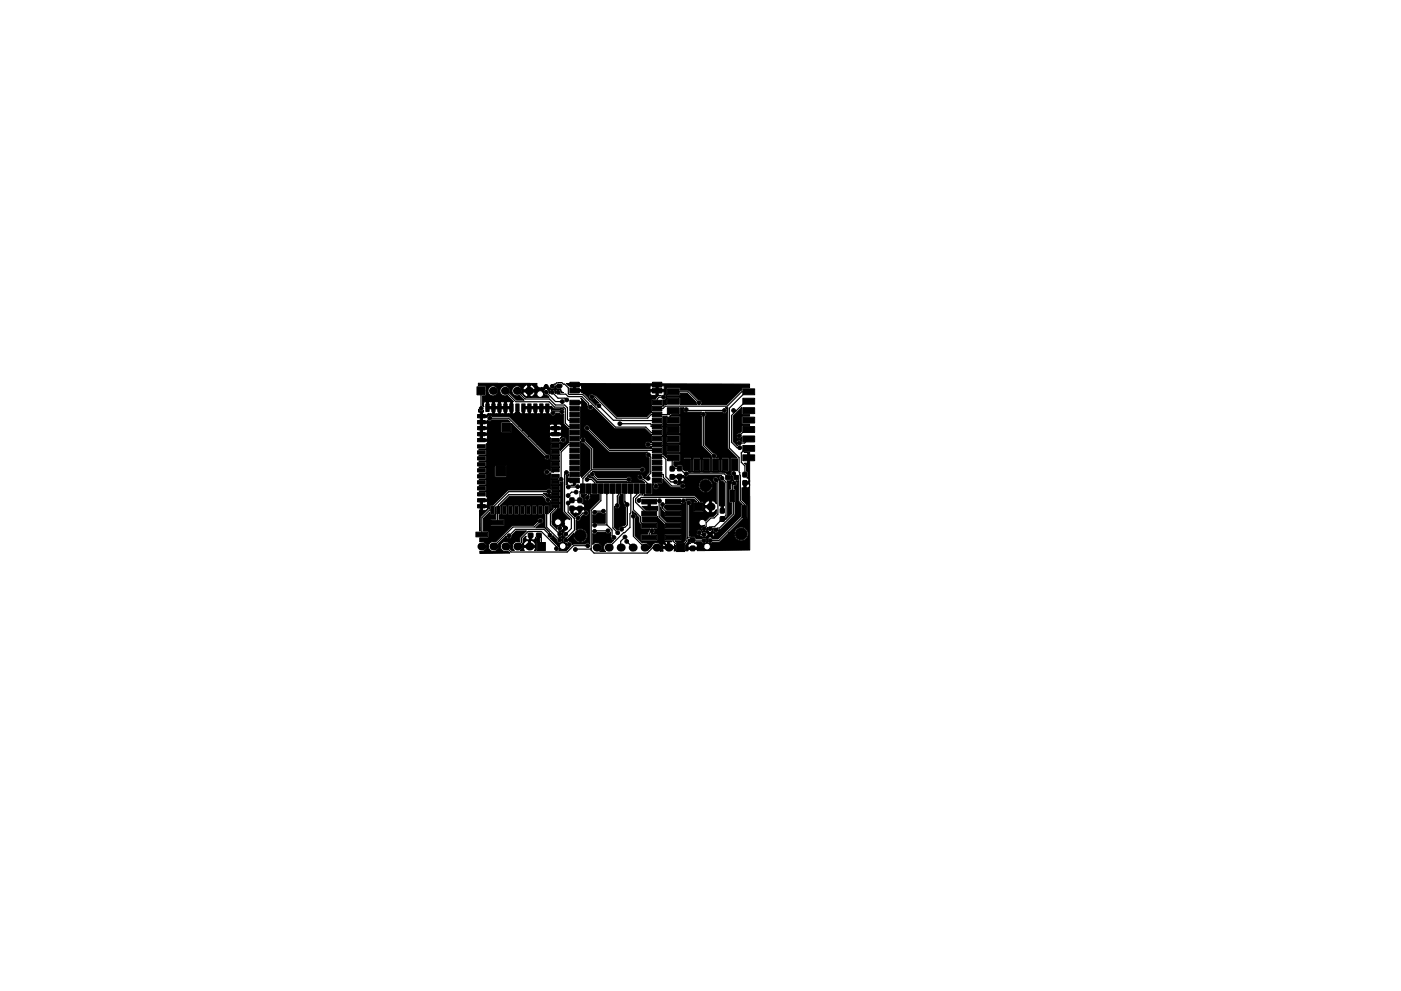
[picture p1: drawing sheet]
<svg xmlns="http://www.w3.org/2000/svg" width="297mm" height="210mm" viewBox="0 0 297 210" stroke-linecap="round" stroke-linejoin="round" font-family="sans-serif">
<g fill="#000" stroke="#000" stroke-width=".21">
<path d="M101.3 99.4h1.6v.7h-1.6zM101.3 98.2h1.6v.7h-1.6zM101.3 95.6h1.6v.7h-1.6zM101.3 96.9h1.6v.7h-1.6zM101.3 94.4h1.6v.7h-1.6zM101.3 93h1.6v.7h-1.6zM101.3 91.8h1.6v.7h-1.6zM101.3 90.5h1.6v.7h-1.6zM101.3 89.2h1.6v.7h-1.6zM101.3 88h1.6v.7h-1.6zM101.1 82.1h1.7v1.7h-1.7zM103 85.7h.7v1.6h-.7z"/>
<path d="M104.3 85.7h.7v1.6h-.7zM105.1 99h2.1v2h-2.1zM105.5 85.7h.7v1.6h-.7zM106.4 89.7h1.9v1.9h-1.9zM106.8 85.7h.7v1.6h-.7zM108.1 85.7h.7v1.6h-.7zM109.4 85.7h.7v1.6h-.7zM110.6 85.7h.7v1.6h-.7zM111.9 85.7h.7v1.6h-.7zM113.2 85.7h.7v1.6h-.7zM101.4 81.3l12.4 .1a.71 .71 0 0 0 .3 .7 .71 .71 0 0 0 .8 .1l.2 .1 .7-.7 .7 .7a.65 .65 0 0 0 .8 .2 .65 .65 0 0 0 .4-.7v.1a.73 .73 0 0 0 1.1 .6h.1a.7 .7 0 0 0 .6 .8h-.6v-.1a.61 .61 0 0 0-.7-.6 .61 .61 0 0 0-.4 .9l-.1-.2a.61 .61 0 0 0-.7-.7 .61 .61 0 0 0-.5 .9l-.2-.6-.5-.6-.5 .5a.61 .61 0 0 0 0 .7 .61 .61 0 0 0 .6 .3l.5 .5h-1.8a.71 .71 0 0 0 .5-1.1 .71 .71 0 0 0-1.2 0 .71 .71 0 0 0 .5 1.1h-2.9l-.9-.9h.2l.3 .4 .6 .4 .2-.1v-.9h.5v.9l.2 .1 .6-.4 .2-.4v-.2h-2.5l-.1 .2h-.2v-.9h.2l.1 .2h1v-1h.5v1h1a1.03 1.03 0 0 0-1.5-1l-.2-.1-.4 .2-.5 .7-.3-.2a1.07 1.07 0 0 0-1.5-.3 1.07 1.07 0 0 0-.3 1.4 1.07 1.07 0 0 0 1.4 .5l1 1h-1.6l-1.5-1.6a1.07 1.07 0 0 0-.8-1.4 1.07 1.07 0 0 0-1.2 1.2 1.07 1.07 0 0 0 1.5 .8l1.3 1.3-.1 .1v2.4l.1 .1 .5-.3h.8l.5 .3 .1-.1v-1h.5v1l.1 .1 .7-.1v-1h.5v1l.1 .1 .7-.1v-1h.5v1l.1 .1 .6-.1v-1h.5v1l.2 .1 .6-.1v-1h-5.1v-.5h6.2l.6 .5h1.9l.1 .2-.1-.1a.61 .61 0 0 0-.8 .2l-1.7 .1-.1-.4h-.5v1l.3 .1a.61 .61 0 0 0 .7 .4 .61 .61 0 0 0 .5-.5l.9 .1a.61 .61 0 0 0 .8 0v2.1l.8 .8 .3 .1v3.2l-.3 .1-1.5 1.5-.2-.2-1.8 .1v1h1.8v.1l-1.8 .1v1h1.8v.2h-1.7l-.2 .2 .1 .8 .2 .1h1.6v.2h-1.7l-.2 .1v.5h-.3a.61 .61 0 0 0-.9-.1 .61 .61 0 0 0 0 .9 .61 .61 0 0 0 .9-.1h.4v1l1.6 .1v.1h-1.6v1.1h1.8l.2-.1v-.4l.6-.1v6.4l1.4 1.7a.71 .71 0 0 0-.9-.1 .71 .71 0 0 0-.2 1l-.1 .2 .7 .7-.7 .8a.61 .61 0 0 0-.2 .6 .61 .61 0 0 0 .5 .4 .64 .64 0 0 0-.6 .8 .64 .64 0 0 0 .8 .5v.2a.61 .61 0 0 0 .6 .8l-.6 .6h-1.6a.71 .71 0 0 0-.2-1h.3v.1a.71 .71 0 0 0 1.1 .6 .71 .71 0 0 0 0-1.2 .71 .71 0 0 0-1.1 .5h-.3l-1.6-1.6 .4-.2 .1-.4 .9 .9a.61 .61 0 0 0 .6 .7 .61 .61 0 0 0 .6-.7 .61 .61 0 0 0-.7-.5l-.1-.1a.61 .61 0 0 0 .8-.5 .61 .61 0 0 0-.7-.7l-.2-.1h.6l.6-.5-.4-.4a.64 .64 0 0 0-.8-.2 .64 .64 0 0 0-.3 .8l-1.1-1.1v-.5h.6v.2a.71 .71 0 0 0 1.1 .5 .71 .71 0 0 0 0-1.2 .71 .71 0 0 0-1.1 .5h-.6v-1.6l1.1-1.2 .6-.1 .1-.8-.2-.2-1.8 .1v.9l.5 .1-.8 .9-.1-1.5-.9-.1-.2 .1v1.7l.3 .2v2.7l1 1.1-1.1-1h-1.9l.9-.9a.61 .61 0 0 0 .7-.5 .61 .61 0 0 0-.7-.7 .61 .61 0 0 0-.5 .7l-.9 .9h-4.5l-3.5 3.5a1.07 1.07 0 0 0-1.5 .8 1.07 1.07 0 0 0 1.2 1.2 1.07 1.07 0 0 0 .8-1.5l1.7-1.8v.1a.61 .61 0 0 0 .8 .5 .61 .61 0 0 0 .4-.8l.9-.9h2.2l-1.3 1.4-.1 1a1.06 1.06 0 0 0-1.4 .4 1.06 1.06 0 0 0 .2 1.4h-.5l-.4-.4a1.07 1.07 0 0 0-.8-1.5 1.07 1.07 0 0 0-1.2 1.2 1.07 1.07 0 0 0 1.5 .8l.5 .4-6.4 .1v-.4a1.06 1.06 0 0 0 1.5-1.1 1.06 1.06 0 0 0-1.5-1v-.8h1.7l.2-.2v-1.1l-1.1-.1v-2.7l1.3-1.4 .2 .6h.9l.1-1.5 .1-.2v2.7h-1.1v1.2l.2 .2h2.5l.2-.2v-1.2h-1.1v-1l.4-.2v-1.6h.2v1.6l.2 .2 .9-.1v-1.7h.2v1.6l.1 .2 1-.1v-1.7h.1v1.6l.2 .2 .9-.1v-1.7h.2v1.6l.1 .2 1-.1v-1.7h.2v1.6l.1 .2 1-.1v-1.7h.1l.1 1.8 1-.1 .1-1.7h.1v1.7h1.1v-1.7l-.1-.2h-.8l-.3 .2-.2-.2h-.8l-.3 .2-.2-.2h-.7l-.4 .2-.2-.2h-.7l-.4 .2-.1-.2h-.8l-.3 .2-.2-.2h-.7l-.4 .2-.2-.2h-.7l-.4 .2-.1-.2 1.9-1.9h6.9l.7 .6a.61 .61 0 0 0 .4 .7 .61 .61 0 0 0 .7-.4l.2 .4h1.7l.2-.1v-.8l-.2-.2h-1.6l-.3 .4-.3-.4-.4-.1-.8-.8h.7a.61 .61 0 0 0 .8 .2v.4l.2 .2 1.8-.1v-1l-1.7-.1v-.1h1.7l.1-1-.2-.1h-1.7l-.2 .8a.61 .61 0 0 0-.8 .2h-8.2l-3.2 3.2-.6 .1-.1 .6-.2 .1-1.7 1.7-.1 3h-.1v-4.4l.1-.1v-.5h.5l.1 .6h.6a.39 .39 0 0 0 .2-.6h-1.4v-1.3h.5v.8h.9l.2-.2-.2-.6h-1.4v-.5h1.4l.2-.1-.3-.5-.1-.9-1.4-.1v-.1h1.3l.2-.2-.1-.9-1.4-.1v-.1h1.4v-1l-1.4-.1v-.2h1.4l.1-1-.2-.1h-1.3v-.1l1.4-.1 .1-.9-.2-.2h-1.3v-.1l3.3-.1 .1 2.2h2.2l.2-.2v-2l-.2-.2-4.2 .2v-1h-1.4v-.2h1.3l.2-.1-.1-1h-1.5v-.2h1.5v-1l-1.5-.1v-.1l1.5-.1v-1a.38 .38 0 0 0 .2-.6h-1.4v-1.2h.5v.7h.9l.2-.1-.2-.6h-1.4v-1.3h.5v.8h.9l.2-.2-.2-.6h-1.4v-1.3h.5v.8h.9l.2-.1-.2-.7h-1.4v-1.3h.5v.8h.9l.2-.2a.61 .61 0 0 0 .9 0h3.4l.5 .4-2 .1 .1 2.1h2.1l.1-1.9 6.9 7.1a.61 .61 0 0 0 .7 .7 .61 .61 0 0 0 .6-.7 .61 .61 0 0 0-.8-.6l-2-2h2.8l.2 .9h1.7l.2-.2-.1-.8-1.7-.1-.3 .2h-2.8l-1.8-1.8h4.3l.4 .4-.1 .9 .2 .1h1.7l.3-.2a.62 .62 0 0 0 1 .1 .62 .62 0 0 0-.1-1 .62 .62 0 0 0-.9 .2l-.1-.1 .2-.2-.1-.3-6.8 .1-1.3-1.3h5.6l.2 .7h.9v-.8h.5v.8h.9l.2-.2-.2-.6-8.1 .1-.7-.7h6.3l.2 .1h.9v-.5h.5v.5h.9a.4 .4 0 0 0 .1-.4 .4 .4 0 0 0-.4-.2l-.6 .1-1.1-.1-.3 .1-.2 .4h-6.3l-2.1-2.1h-3.7a.61 .61 0 0 0-1 .1h-1.5v-.9l-.3-.2v-.5a.61 .61 0 0 0 1 .2l-.2 1h.9l.4-.4 .7 .1 .1-.1v-1h.5v1l.1 .1 .7-.1v-1h.4v1l.2 .1 .6-.1v-1h.5v1l.1 .1 .7-.1v-1h-5.1v-1.4h.5v1h.8v-1h.5v1h.8v-1h.4v1h.8v-1h.5v1h.8v-1l-.1-.1-.7 .1-.6-.1-.7 .1-2.4-.1-.6 .1a.4 .4 0 0 0-.4 0 .4 .4 0 0 0-.2 .4l.1 .6-.3-.2v-2.1l.7-.1v-1h.5a1.07 1.07 0 0 0 1.5 1 1.07 1.07 0 0 0 .2-1.8 1.07 1.07 0 0 0-1.7 .6v.2h-.5v-.9l-.1-.1h-1.5zM114.4 85.7h.7v1.6h-.7z"/>
<path d="M115.7 85.7h.7v1.6h-.7zM117 99.4h1.6v.7h-1.6zM117 98.1h1.6v.7h-1.6zM117 96.8h1.6v.7h-1.6zM117 94.3h1.6v.7h-1.6zM117 93h1.6v.7h-1.6zM117 95.6h1.6v.7h-1.6zM117 90.5h1.6v.7h-1.6zM117 91.8h1.6v.7h-1.6zM120.8 81.1h2v1h-2zM120.8 82.4h2v1h-2zM120.8 84.9h2v1h-2z"/>
<path d="M120.8 86.2h2v1h-2zM120.8 87.5h2v1h-2zM120.8 88.7h2v1h-2zM120.8 90h2v1h-2zM120.8 91.3h2v1h-2zM120.8 92.5h2v1h-2zM120.8 93.8h2v1h-2zM120.8 95.1h2v1h-2zM120.8 96.3h2v1h-2zM120.8 97.6h2v1h-2zM120.8 98.9h2v1h-2zM123 93.6l.3 .4h.4l1.4 1.4v4.1l-1.8 1.8-.3-.4v-.9z"/>
<path d="M121.6 85.2h1.6l.1-.2-.2-.5h.1l1.3 1.2v.4a.82 .82 0 0 0 1 .8l.3-.5 4.6 4.5 6.4 .1 1 1 .3 .1 .1 1.6-.1 .3-.2-.1a.61 .61 0 0 0-.9 0 .61 .61 0 0 0 0 .9 .61 .61 0 0 0 .9-.2h.2v.6h-8.8l-4.3-4.3a.61 .61 0 0 0-.6-.7 .61 .61 0 0 0-.6 .7 .61 .61 0 0 0 .8 .5l4.5 4.5h8.1a.63 .63 0 0 0-.3 .8 .63 .63 0 0 0 .7 .4v3.1l-.5 .5-.3 .9-.4-.3a.71 .71 0 0 0-1.1-.5 .69 .69 0 0 0-.1 .8 .69 .69 0 0 0 .7 .3l.3 .1 .5 .5h-9.9h-.3l-.9-1.1h-.6l-.5-.3 .4-.4v.1a.61 .61 0 0 0 .8 .4l.9 .9h6.2a.61 .61 0 0 0 1 .1 .61 .61 0 0 0-.1-.9 .61 .61 0 0 0-.9 .1h-6l-.7-.7a.61 .61 0 0 0-.5-.7l10.1 .1a.61 .61 0 0 0 .9 0 .61 .61 0 0 0 0-.9 .61 .61 0 0 0-.9 .1h-9.9v-4.1l-1.6-1.7a.61 .61 0 0 0-.4-.7 .61 .61 0 0 0-.8 .4v-6.8a.46 .46 0 0 0 .2-.7h-1.6zM138.3 98.9h2v1h-2zM138.3 97.6h2v1h-2zM138.3 96.3h2v1h-2zM138.3 95.1h2v1h-2zM138.3 93.8h2v1h-2zM138.3 92.5h2v1h-2zM138.3 91.3h2v1h-2zM138.3 90h2v1h-2zM138.3 88.7h2v1h-2zM138.3 87.5h2v1h-2zM138.3 86.2h2v1h-2z"/>
<path d="M138.3 84.9h2v1h-2zM138.3 82.4h2v1h-2zM138.3 81.1h2v1h-2zM141.5 96.5h2.5v1.3h-2.5zM141.5 94.5h2.5v1.3h-2.5zM141.5 92.5h2.5v1.3h-2.5zM141.5 90.5h2.5v1.3h-2.5zM141.5 88.5h2.5v1.3h-2.5zM141.5 86.5h2.5v1.3h-2.5zM141.5 84.5h2.5v1.3h-2.5zM141.5 82.5h2.5v1.3h-2.5zM142.1 99h.8v.9h-.8z"/>
<path d="M143.7 98.9h.8v1l-.8-.1zM145.1 97.4h1.3v2.5h-1.3zM147.1 97.4h1.3v2.5h-1.3zM149.1 97.4h1.3v2.5h-1.3zM151.1 97.4h1.3v2.5h-1.3zM153.1 97.4h1.3v2.5h-1.3zM140.5 88.3h1l-.2 .2v1.3l.1 .2h2.7l.1-.2-.1-1.5h-2.1l.4-.3 1.7-.1 .1-1.4h.8a.61 .61 0 0 0 0 .8 .61 .61 0 0 0 .8 .1h2.9l-.1 .1a.72 .72 0 0 0 .2 1v6l2 2.1 .2 .6-.1 2.7 .2 .2 1.5-.1v-2.6h.3v2.6h1.6v-2.8l-1.4-.1-.2 .3h-.3l-.1-.2-.6-.1 .1-.1a.61 .61 0 0 0-.1-.6 .61 .61 0 0 0-.6-.2l-1.8-1.9v-5.9a.61 .61 0 0 0 0-1l3.6 .1a.61 .61 0 0 0 1-.1 .61 .61 0 0 0-.3-.9h.5v8.6l2 2h-1.2l-.2 .2v2.6l.2 .2a.68 .68 0 0 0 .3 1l.1 .8-.4 .4-.2 1.5h-.2l-.1 .2v2.5l.1 .2h.5v2.2l-1.4 1.4v-.4l.5-.6v-7l-.2-.3h.6l.3-.2v-.9l-.3-.2h-.5l-.6-.5h-7.6l-.1-.1h.5l.2-.2v-2.5h.3l.1 2.6h1.6v-2.6h.3v2.6h1.6l.1-2.6-.2-.3h-1.3l-.2 .3h-.3l-.2-.3h-1.3l-.2 .3h-.3l-.2-.3h-1.3l-.2 .3v2.3l-.2-.8-.2-.2h-.8l-.3 .4h-.2l-.3-.4v-.7l1.3-.1v-1.5l-2.7-.1-.2 .2v.6l-.8-.6v-2h.8v1.3l.1 .2h2.6l.2-.2v-1.4l-.2-.1h-2.5l-.2 .2h-.8v-2h.8v1.3l.1 .2h2.6l.2-.2v-1.4l-.2-.1h-2.5l-.2 .2h-.8v-2h.8v1.3l.1 .2h2.6l.2-.2v-1.3l-.2-.2h-2.5l-.2 .2h-.8zM155.1 97.4h1.3v2.5h-1.3zM155.4 88.3l1.9-1.9v1.5l1.6 .1v.3h-1.4l-.2 .1v1.5l1.6 .1v.3h-1.5l-.1 1.1-.4 .5a.61 .61 0 0 0-.7 .8 .61 .61 0 0 0 1.1 .1v.9a.62 .62 0 0 0-1-.1 .62 .62 0 0 0 .1 .9v.1l-1-.9zM157.5 96.5h2.5v1.3h-2.5zM157.5 88.5h2.5v1.3h-2.5zM157.5 86.5h2.5v1.3h-2.5z"/>
<path d="M157.5 84.5h2.5v1.3h-2.5zM157.5 92.5h2.5v1.3h-2.5zM157.5 90.5h2.5v1.3h-2.5zM157.5 94.5h2.5v1.3h-2.5zM157.5 82.5h2.5v1.3h-2.5zM120.1 81.4l38.8 .1v.8h-1.5l-.1 .5-.3 .1-2.9 2.9h-5.4a.61 .61 0 0 0 0-.7 .61 .61 0 0 0-.6-.2l-2.1-2.1h-1.8l-.2-.5h-2.5l-.2 .2 .1 1.4 2.6 .1 .2-.5h1.5l1.9 1.8 .1 .5h-3.5l-.1-1.5h-2.6l-.2 .2v1.3l-.4 .1-.4 .3v-1.3a.61 .61 0 0 0 .8-.5 .61 .61 0 0 0-.5-.7v-.5l-.1-.1h-1.1v.7l.6 .1-.7 .1-.5 .7-.9 .1v2.8l-.9 .8h-6.4l-4.4-4.4-.4-.1a.62 .62 0 0 0-.9-.1 .62 .62 0 0 0 0 .9 .62 .62 0 0 0 .9-.2l1 1-.4 .1-.2 .4-2.7-2.6h14.1l.3 .5h.8l.2-.1v-.7h-1.2l-.1 .3h-14.5l-.1-.3h-1.6v-1.3h.5v.8h1.1l.1-.5h14.5l.1 .5h1.2v-.8h.5v.8h1.1l.1-.6-.1-.2h-2.8l-.1 .3h-14.5l-.1-.3h-2.7zM100.9 112.9h2.5v1h-2.5zM101.3 107.1h1.6v.7h-1.6zM101.3 105.8h1.6v.7h-1.6zM101.3 104.5h1.6v.7h-1.6zM101.3 103.3h1.6v.7h-1.6zM101.3 102h1.6v.7h-1.6z"/>
<path d="M101.3 100.7h1.6v.7h-1.6zM104.1 107.4h.7v1.6h-.7zM104.2 110.4h2.5v1h-2.5zM105.3 107.4h.7v1.6h-.7zM106.6 107.4h.7v1.6h-.7zM107.9 107.4h.7v1.6h-.7zM109.1 107.4h.7v1.6h-.7zM110.4 107.4h.7v1.6h-.7zM111.7 107.4h.7v1.6h-.7zM110.9 114.3l.6-.5h.1a.46 .46 0 0 0 0 .6 .46 .46 0 0 0 .7 0v-1.1h.5l-.1 1.1a.49 .49 0 0 0 .6 .1 .49 .49 0 0 0 .2-.5l.3 .2h.6v.7h-.5l-.2 .2v1.7h-.4l.2-.4v-.2h-2.5l-.1 .2 .3 .4h-.8a1.05 1.05 0 0 0 .3-1.3h.2l.1 .2h1v-1h.5v1h1a1.03 1.03 0 0 0-1.5-1h-.4l-.7 .8h-.2l.2-.3zM112 113.2l.9-.1 .1 .8-.9 .1zM112.9 107.4h.7v1.6h-.7z"/>
<path d="M114.2 107.4h.7v1.6h-.7zM113.8 113.2l.9-.1v.8l-.9 .1zM115.5 107.4h.7v1.6h-.7zM113.9 115.1h1.7v1.7h-1.7zM117 107h1.6v.7h-1.6zM117 105.7h1.6v.7h-1.6zM117 103.2h1.6v.7h-1.6zM117 104.5h1.6v.7h-1.6zM117 101.9h1.6v.7h-1.6zM117 100.7h1.6v.7h-1.6zM120 100.9l.6-.3v.3a.46 .46 0 0 0-.2 .8h1.7v1.1l-.2 .2-.9-.1 .6-.1v-.6h-1.2l-.1 .1 .1 .4-.4 .2zM120.9 105.7h.8l-.1 .9h-.8z"/>
<path d="M120.9 107.4h.8l-.1 1-.8-.1zM120.8 100.2h2v1h-2zM120.8 101.4h2v1h-2zM123.1 102.7h1v2h-1zM122.6 107.4l.8 .1-.1 .9-.8-.1zM122.6 105.7h.8l-.1 .9h-.8zM124.4 102.7h1v2h-1zM125.6 102.7h1v2h-1zM123.3 104.9h1.1a.66 .66 0 0 0-.5 .8 .66 .66 0 0 0 .9 .4 .66 .66 0 0 0 .3-.9l.1-.3 .3-.1 1.6 .1v1.2l-2.1 2.1v7.1a.61 .61 0 0 0-.9 .1h-2.5l-.3 .2a.61 .61 0 0 0-.5-.6l-.3-.3v-.4l1.2-1.2a1.47 1.47 0 0 0 1.3 2 1.47 1.47 0 0 0 1.4-1.9 1.47 1.47 0 0 0-2.3-.7v-2.1a.61 .61 0 0 0 .7 0 .61 .61 0 0 0 .3-.6l.6-.6a.62 .62 0 0 0 .8 .2 .62 .62 0 0 0 .3-.8 .62 .62 0 0 0-.8-.3l-.2-.2h-.6v.7l-.6 .5-.4 .1-.2 .3-1-.9v-.7h.5v.7l.1 .1 .5-.1 .5 .2 .1-.2v-.7h-1.7v-.5l2.8 .1a.49 .49 0 0 0 .1-.6 .49 .49 0 0 0-.5-.2l.2-.4 .1-.6-.4-.5zM126.9 102.7h1v2h-1zM125.7 109.2a.61 .61 0 0 0 1-.4h.7a.61 .61 0 0 0 .9 .1v2.1h-1.8a.61 .61 0 0 0-.8 0zM128.2 102.7h1v2h-1z"/>
<path d="M125.7 113.2a.61 .61 0 0 0 .9-.2h1.8a.61 .61 0 0 0 1-.1l.2 1a.61 .61 0 0 0 .5 .7l-.6 .6a1.06 1.06 0 0 0-1.3 .4 1.06 1.06 0 0 0 .2 1.4h-1.2a1.06 1.06 0 0 0 .1-1.6 1.06 1.06 0 0 0-1.6 .1zM129.4 102.7h1v2h-1zM130.7 102.7h1v2h-1zM131.5 104.9h.6v1.7l.6 1v3.6l-.4 .4h-.3a.98 .98 0 0 0-.8 .9l-.4-.1-.5-.5v-4.5a.61 .61 0 0 0 .9 .4 .61 .61 0 0 0 0-1v-1.4zM132 102.7h1v2h-1zM133.2 102.7h1v2h-1zM134.5 102.7h1v2h-1zM135.8 102.7h1v2h-1zM137.1 102.7h1v2h-1zM137.4 106.2h.5v1.1l.1 .1h1.4v1l-.2-.2h-2.3l-.8-.8h1.2l.1-.1zM138.3 101.4h2v1h-2zM138.3 100.2h2v1h-2z"/>
<path d="M136.1 105.9h3.1v1h-3.1zM136.1 108.5h3.1v1h-3.1zM136.1 111h3.1v1h-3.1zM136.1 113.5h3.1v1h-3.1zM142.1 100.7h.8v1l-.8-.1zM141.1 105.9h3.2v1h-3.2zM141.1 108.5h3.2v1h-3.2zM141.1 111h3.2v1h-3.2zM141.1 113.5h3.2v1h-3.2zM143.7 100.7h.8v.9h-.8zM143.4 115.3h1.7v1.7h-1.7zM134.1 108.4l1.4 1.4v1l.4 .5v.9h1.8l-.4 1.1-1.4 .1v1.3h3.5v-1.3l-1.4-.1 .1-.1a.61 .61 0 0 0 .7-.3 .61 .61 0 0 0-.1-.7l.7-.1v-1.3h-3.1l-.1-.2v-.9h3l.2-.2 .1 .4 1.4 1.4 .1 .9h3.4v-1.4h-3l-1.3-1.3v-2l.1 .5 .7 .7 .1 1h3.3l.2-.2-.1-1.2-3-.1-.6-.7 .3-.4h3.2l.3-.3a.61 .61 0 0 0 .8-.2l.1 7.2-.2 .3v.6l-.4 .4h-1.4l-.4-.3 1.3-.1 .1-1.2-.2-.2h-3.3l-.1 .2v1.2l1.5 .1v.2h-.4v.9h1v-.4l.2 .3v1.1h-.3l.1-.5h-2.5v.2l.1 .3h-.6a1.05 1.05 0 0 0 .2-1.2h.3v.2h1v-.9l-.3-.1-.7 .8h-.3a1.07 1.07 0 0 0-1.1-.6 1.07 1.07 0 0 0-.9 .8l-.5 .5a1.06 1.06 0 0 0-.4-1.1 1.06 1.06 0 0 0-1.1-.1l-1.6-1.6v-3.6a.61 .61 0 0 0 .2-.8 .61 .61 0 0 0-.7-.2z"/>
<path d="M146.5 114.1l.8 .1v.9l-.9-.1zM146.5 115.9h.8v.9h-.9zM147.3 106.7h1.7v1.7h-1.7zM152.7 107.9h.9l-.1 .9h-.8zM152.7 109.7h.9l-.1 .9h-.8zM153.9 100.9h.9v.8l-.9 .1zM154.8 104h1v2.5h-1zM155.7 100.9h.9v.8l-.9 .1zM157.5 102h.9l-.1 .9h-.8zM157.5 100.3h.9l-.1 .9-.8-.1zM157.3 107.3h1v2.5h-1zM138.3 102.6l.4 .1a.63 .63 0 0 0 0 .9 .63 .63 0 0 0 .9 0 .63 .63 0 0 0-.2-1h1.1v-.9l1.8 1.7 2 .1a.61 .61 0 0 0 .8 .1 .61 .61 0 0 0 .2-.7h2.9v.3a1.47 1.47 0 0 0 2.2 1.1 1.47 1.47 0 0 0 0-2.5 1.47 1.47 0 0 0-2.2 1.1l-2.9-.1a.61 .61 0 0 0-1.1 0h-.7l.3-.4 .1-1h.4v.7a.46 .46 0 0 0 .7-.1 .46 .46 0 0 0 0-.6h-2.7v-.5h2.7a.61 .61 0 0 0 1 0h6.9a.61 .61 0 0 0-.4 .7 .61 .61 0 0 0 .7 .5l.4 .4v4.8l-.2 .1v1.2h-.5v-1.2l-.4-.1v-5.2a1.23 1.23 0 0 0-.8-.9 .61 .61 0 0 0-.5 .7 .61 .61 0 0 0 .7 .5v4.5l-.4-.5-.4-.2-.2 .1v2.4l.2 .1 .4-.2 .4-.5v.9l-.6 .6h-.8l-1 1a.71 .71 0 0 0-1-.3 .71 .71 0 0 0-.2 1 .71 .71 0 0 0 1.1 .1l-.1 .2a.64 .64 0 0 0-.6 .7 .64 .64 0 0 0 .8 .5 .64 .64 0 0 0 .4-.8l.1 .4 .5 .7 .7-1a.61 .61 0 0 0 .4 .9 .61 .61 0 0 0 .8-.6l.4-.1 3-3.1 .2-5.2-.1-.2h-.3v-.7a.62 .62 0 0 0 .6-.4 .62 .62 0 0 0-.1-.7h.5v4.3l.8 .8-.3 .1v2.3l-4.8 4.9h-1.3l-.5-.6-.3 .4a.61 .61 0 0 0-.1 .9 .61 .61 0 0 0 .9-.1h1.5l1.9-1.9h1.3a1.47 1.47 0 0 0 2 1.6 1.47 1.47 0 0 0 .5-2.5 1.47 1.47 0 0 0-2.5 .7v.2h-1.3l3.2-3.1h.8l.1-.2v-2.6l-.4-.1-.8-1.1v-2.5l.4-.1v-.7h.5v.7l.3 .1a.49 .49 0 0 0 .3-.8h-1.1v-.5h1.1l.1-.1a.55 .55 0 0 0-.6-.7l.3-.3v-.8l-.3-.3v-1.3l-.4-.4 .6-.2v-2l-.7-.1h1.1l.1 20.7-11.1 .1-.2-.2h-1.7l-.1 .3h-.5v-1.3l.5-.6 .1-.6h.2v.7l.3 .2h-.2a.49 .49 0 0 0-.3 .8h1.7l.2-.2h1.3a.71 .71 0 0 0 1 .7 .71 .71 0 0 0 .2-1.1 .71 .71 0 0 0-1.2 .3v.1h-1.3l-.2-.4-.4-.2 .2-.4 1.2 .1a.61 .61 0 0 0 .9 .2 .61 .61 0 0 0 .2-.9 .61 .61 0 0 0-.9 0h-1.4l-.2-.4-1.1-.1v-.9h1.4v.2a.96 .96 0 0 0 .9 .6l.3 .1a.7 .7 0 0 0 1 0l.4-.4h.7l.3 .4h.2v-.6l-.2-.1-.3 .3h-.7l-.5-.4a.61 .61 0 0 0-.9 0 .61 .61 0 0 0-.5-.6 .61 .61 0 0 0-.7 .5h-1.4v-5.6a.61 .61 0 0 0 .4-1 .61 .61 0 0 0-1.1 0l-.1-.4h1.7l.6 .5-.5 .1-.2 .1v1.8l.2 .2h1.8l.2-.2v-.4h.2l.4 .6 .4 .2 .2-.1v-.9h-1v.2h-.2v-.9h.2v.2h1v-1l-.2-.1-.4 .2-.4 .7h-.2l-.1-.6-.7-.1-.1-.2-1-1h-10.8l.1-.3 1.6-.1z"/>
<circle cx="102" cy="86.7" r=".4"/>
<circle cx="103.8" cy="88.7" r=".4"/>
<circle cx="115.8" cy="82" r=".39"/>
<circle cx="115.8" cy="83.2" r=".39"/>
<circle cx="116.1" cy="96.9" r=".4"/>
<circle cx="117.1" cy="82" r=".39"/>
<circle cx="117.1" cy="83.2" r=".39"/>
<circle cx="117.2" cy="87.6" r=".4"/>
<circle cx="118.3" cy="83.2" r=".39"/>
<circle cx="118.3" cy="82" r=".39"/>
<circle cx="118.8" cy="81.9" r=".4"/>
<circle cx="119.1" cy="87.4" r=".4"/>
<circle cx="119.2" cy="85.2" r=".4"/>
<circle cx="119.4" cy="93.3" r=".4"/>
<circle cx="120.2" cy="84.8" r=".4"/>
<circle cx="123.6" cy="93.4" r=".4"/>
<circle cx="124.1" cy="96.2" r=".4"/>
<circle cx="124.4" cy="90.8" r=".4"/>
<circle cx="125.2" cy="86.4" r=".4"/>
<circle cx="125.5" cy="84.2" r=".4"/>
<circle cx="127" cy="86.1" r=".4"/>
<circle cx="130" cy="97.5" r=".4"/>
<circle cx="131.4" cy="89.9" r=".4"/>
<circle cx="136.2" cy="99.7" r=".4"/>
<circle cx="137.4" cy="94.3" r=".4"/>
<circle cx="137.5" cy="96.5" r=".4"/>
<circle cx="140.7" cy="84.3" r=".4"/>
<circle cx="145.5" cy="86.9" r=".4"/>
<circle cx="145.9" cy="93.3" r=".4"/>
<circle cx="145.9" cy="84.8" r=".4"/>
<circle cx="148.2" cy="85.5" r=".4"/>
<circle cx="149.1" cy="87.9" r=".4"/>
<circle cx="151.4" cy="96.8" r=".4"/>
<circle cx="152.2" cy="91.7" r=".4"/>
<circle cx="153.6" cy="87.1" r=".4"/>
<circle cx="155.5" cy="87.1" r=".4"/>
<circle cx="156.3" cy="89.5" r=".4"/>
<circle cx="156.8" cy="92.5" r=".4"/>
<circle cx="156.8" cy="94" r=".4"/>
<circle cx="156.8" cy="95" r=".4"/>
<circle cx="107.9" cy="113.7" r=".4"/>
<circle cx="108.2" cy="110.4" r=".4"/>
<circle cx="111.2" cy="106.2" r=".4"/>
<circle cx="114.6" cy="110.5" r=".4"/>
<circle cx="115.9" cy="100.1" r=".4"/>
<circle cx="116.2" cy="106" r=".4"/>
<circle cx="116.4" cy="104.3" r=".4"/>
<circle cx="116.6" cy="113.6" r=".4"/>
<circle cx="118" cy="116.4" r=".4"/>
<circle cx="118.6" cy="108.6" r=".4"/>
<circle cx="118.7" cy="113.3" r=".39"/>
<circle cx="118.7" cy="112.1" r=".39"/>
<circle cx="118.7" cy="114.6" r=".39"/>
<circle cx="119" cy="101.7" r=".4"/>
<circle cx="119.9" cy="112.1" r=".39"/>
<circle cx="119.9" cy="114.6" r=".39"/>
<circle cx="119.9" cy="113.3" r=".39"/>
<circle cx="120.1" cy="100.2" r=".4"/>
<circle cx="120.5" cy="106.7" r=".4"/>
<circle cx="120.5" cy="105.2" r=".4"/>
<circle cx="120.5" cy="103.3" r=".4"/>
<circle cx="120.6" cy="101.8" r=".4"/>
<circle cx="120.7" cy="115.6" r=".4"/>
<circle cx="122" cy="116.6" r=".4"/>
<circle cx="122.1" cy="104.4" r=".4"/>
<circle cx="122.5" cy="103.2" r=".4"/>
<circle cx="122.5" cy="109.9" r=".4"/>
<circle cx="123" cy="113.6" r="1.25"/>
<circle cx="124.2" cy="108.9" r=".4"/>
<circle cx="124.5" cy="101.7" r=".4"/>
<circle cx="124.5" cy="105.6" r=".4"/>
<circle cx="124.6" cy="115.8" r=".4"/>
<circle cx="124.7" cy="107.2" r=".4"/>
<circle cx="125.5" cy="100.6" r=".4"/>
<circle cx="126.1" cy="111.4" r=".4"/>
<circle cx="126.1" cy="108.7" r=".4"/>
<circle cx="126.1" cy="112.7" r=".4"/>
<circle cx="127.5" cy="110.2" r=".4"/>
<circle cx="127.7" cy="114" r=".4"/>
<circle cx="127.9" cy="108.5" r=".4"/>
<circle cx="128.9" cy="112.6" r=".4"/>
<circle cx="130.2" cy="114" r=".4"/>
<circle cx="130.9" cy="107.3" r=".4"/>
<circle cx="131" cy="113" r=".4"/>
<circle cx="131.7" cy="109.4" r=".4"/>
<circle cx="131.8" cy="112.3" r=".4"/>
<circle cx="132.5" cy="113.9" r=".4"/>
<circle cx="132.9" cy="114.9" r=".4"/>
<circle cx="133" cy="107" r=".4"/>
<circle cx="133.3" cy="101.7" r=".4"/>
<circle cx="134.3" cy="109.5" r=".4"/>
<circle cx="135.5" cy="106.2" r=".4"/>
<circle cx="135.7" cy="101.3" r=".4"/>
<circle cx="137.4" cy="101.5" r=".4"/>
<circle cx="137.7" cy="107.8" r=".4"/>
<circle cx="138.2" cy="112.6" r=".4"/>
<circle cx="139.1" cy="103.2" r=".4"/>
<circle cx="139.8" cy="106.3" r=".4"/>
<circle cx="140.3" cy="112.6" r=".4"/>
<circle cx="140.5" cy="107" r=".4"/>
<circle cx="143.2" cy="102.3" r=".4"/>
<circle cx="144.8" cy="103.1" r=".4"/>
<circle cx="144.9" cy="106.3" r=".4"/>
<circle cx="145.5" cy="100.5" r=".4"/>
<circle cx="146" cy="106.6" r=".4"/>
<circle cx="148.2" cy="113" r=".4"/>
<circle cx="149.3" cy="112.2" r=".39"/>
<circle cx="149.3" cy="113.4" r=".39"/>
<circle cx="149.3" cy="114.7" r=".39"/>
<circle cx="149.6" cy="103" r="1.25"/>
<circle cx="150.5" cy="112.2" r=".39"/>
<circle cx="150.5" cy="114.7" r=".39"/>
<circle cx="150.5" cy="113.4" r=".39"/>
<circle cx="151.7" cy="112.4" r=".4"/>
<circle cx="151.8" cy="101.8" r=".4"/>
<circle cx="153.1" cy="101.5" r=".4"/>
<circle cx="153.1" cy="102.9" r=".4"/>
<circle cx="154.1" cy="115.3" r=".4"/>
<circle cx="155.5" cy="100.5" r=".4"/>
<circle cx="155.7" cy="102.5" r=".4"/>
<circle cx="157.2" cy="113.3" r="1.25"/>
<circle cx="158.2" cy="104.7" r=".4"/>
</g>
<g fill="#000">
<circle cx="104.5" cy="82.9" r=".85"/>
<circle cx="107.1" cy="82.9" r=".85"/>
<circle cx="109.6" cy="82.9" r=".85"/>
<circle cx="112.1" cy="82.9" r=".85"/>
<circle cx="102.1" cy="115.9" r=".85"/>
<circle cx="104.6" cy="115.9" r=".85"/>
<circle cx="107.2" cy="115.9" r=".85"/>
<circle cx="109.7" cy="115.9" r=".85"/>
<circle cx="112.2" cy="115.9" r=".85"/>
<circle cx="126.5" cy="116.2" r=".85"/>
<circle cx="129.1" cy="116.2" r=".85"/>
<circle cx="131.6" cy="116.2" r=".85"/>
<circle cx="134.1" cy="116.2" r=".85"/>
<circle cx="136.7" cy="116.2" r=".85"/>
<circle cx="139.2" cy="116.2" r=".85"/>
<circle cx="141.8" cy="116.2" r=".85"/>
<circle cx="150.6" cy="107.5" r=".85"/>
</g>
<g fill="none" stroke="#000" stroke-width=".25">
<path d="M102 82.9v3.8M103.8 88.7h4l8.3 8.2M107.1 82.9l2.3 2.3h7l1.2 1.2h1.9l.4 .3v3.1l.7 .7h1.2M109.6 82.9l1.7 1.8h5.2l1.3 1.2h1.9l.6 .6v2.5l.3 .2h1.2M115.8 83.2l2 2h1.4M117.1 82l.9-.8h1.1l.3 .3h.3l.8 .8v1.2l.2 .2h2.9l6.9 6.9h6.4l1.2 1.2h1.2M117.1 83.2l1.2 1.3h1.5l.4 .3M117.8 99.7l-.5 .4h-1.4M118.3 83.2l.4 .4h1.3l.5 .5h2.9l1.4 1.5v.4l.4 .4M118.8 81.9l-.5 .1M119.1 87.4h-1.6l-.3 .2M119.4 93.3l-1.6 .1"/>
<path d="M121.8 94.3h-1.2l-1.6 1.6v5.8M123.6 93.4l1.8 1.9v4.4M124.4 90.8l4.8 4.8h10.1M125.4 99.7l-1.8 1.8v2.2l-.6 .6v1.9l-1.7-.1-.8 .8M125.4 99.7h10.8M125.5 84.2h.7l4.5 4.5h6.6l.8-.7h3.8l.8-.9M127 86.1l3.1 3.1h9.2M131.4 89.9h6.5l.2 .1v.5M137.4 94.3h1.9M137.5 96.5l.5 .5v3.4l-.6 .5v.6M138.1 90.5h.1M138.1 90.5h1.2"/>
<path d="M139.3 96.8h1.3l.6 .7v3.7l1.1 1.1h.9M140.7 84.3h-1l-.4 .4v.7M142.7 97.1l-.2 .3v2h1.6l1.1 1.1h8.4l.8 .8M142.7 83.1h3.2l2.3 2.4M145.5 86.9l.2 .2h7.9M149.1 87.9v6.6l2.3 2.3M155.5 87.1l.5 .1M158.1 83.1l-3.5 3.5v8.4l2.1 2.1v3l.3 .8v5.3l.8 .8v2.3l-5.4 5.4h-1.9M158.7 97.1v5.1l-.2 .3h-.6M158.7 83.1h-1.5l-3 3.1h-13.1l-.5 .5h-1.3M158.7 85.1h-.6l-3 3.1v5.6l1.2 1.2h.5M158.7 91.1h-.6l-1.3 1.4"/>
<path d="M158.7 95.1h-.6l-.9 1v2l.7 .7v1.9M158.7 93.1l-.8 .9h-1.1M109.7 115.9l.9-.8v-.9l1.4-1.4h2.8l3.2 3.2v.4M112.5 113.6l-.3 .2v2.1M114.2 113.6l.6 .5v1.8M114.6 110.5l-1.3 1.3h-4.5l-4.2 4.1M115.9 108.2v3.6l2.8 2.8M116.2 106l-1.1-1.1h-7.2l-2.2 2.3v1l-.2 .2v2.5M116.4 104.3h-8.6l-3.4 3.5v.4h-.6l-1.6 1.7v3.5M116.6 113.6l-1.3-1.3h-6l-1.4 1.4M117.8 107.4v.6l-1.1 1v2.4l2 1.9M118.6 108.6l.9 .9v2.1l.4 .5"/>
<path d="M120.1 100.2l-.4 .4v8l1.4 1.4v2.1l-1.2 1.2M120.5 106.7v2l1.3 1.2v2.6l-1.9 1.8v.3l.8 .8v.2M120.6 101.8l.2 .1h1M122.1 104.4h-.9l-.7 .8M122.5 103.2l-2 .1M124.2 108.9h-.6l-1.1 1M124.5 101.7h.9l.7 .7v1.3M124.6 115.8h-3l-1.3 1.3h-12l-1.1-1.2M124.7 107.2l-.7 .7h-1M124.9 103.7v1.2l-.4 .7M125.3 116.4l-3.3 .2M125.5 100.6l1.2 1.1h6.6"/>
<path d="M127.4 103.7v2.5l-2.1 2.1v8.4l.7 .6h11.2l1.2-1.1h.8M127.9 108.5h-1.6l-.2 .2M128.7 103.7v7.7M128.7 111.4l1.1 1.1v1.1l.4 .4M128.7 111.4h-2.6M128.9 112.6l-2.8 .1M129.9 103.7v8.3l1.1 1M131.2 103.7v1.2l-.3 .3v2.1M132.5 106.4l.5 .5v4.4l-1.2 1M132.5 103.7v2.9l.5 .4M132.5 113.9l-.9 1v1.3M132.9 114.9l1.2 1.3"/>
<path d="M133.7 103.7v5.1l-.1 .2v2.9l-1.1 1.1h-.3l-3.1 3.2M134.3 109.5v4.3l2.4 2.4M135 103.7v1.2l-.7 .7v2.6l1.5 1.5v1.1l.8 .7h1M135.5 106.2v-.2l.4-.5h11.3l.9 .9v1.1M135.7 101.3l.4 .4h.3l1.2 1.2v.8M136.3 103.7v1.2l-.7 .1-.9 .8v.7l2.5 2.5h.4M138.2 112.6l-.6 .6v.8M139.3 100.7h1.3v.6l1.8 1.8h2.4M139.3 101.9l-.2 .3v1M139.8 106.3v3.3l1.8 1.9h1.1M140.3 112.6v2.1M140.5 107v.8l1.1 1.2h1.1"/>
<path d="M144.9 106.3l-.2 .1h-2M145.3 115.2h.1M145.7 114.1h.7l.5 .5 2.4 .1M146 106.6l-.2 .3v7.1l-.2 .2v.6l-1.3 1.4h-.2l-1.4-1.4v-.8M148.2 113l.5 .4h.6M151.8 101.8l.4 .4v6.9l-.8 .8h-.7l-1 1v.8l-.4 .5M153.1 101.5l.8 .8v7l-2.4 2.5h-.6l-.4 .4M155.5 100.5l.6 .5v.3M155.7 102.5l-.4 .4v2.3l.2 .2v3.7l-3 2.9h-.4l-.4 .4"/>
</g>
<path d="M140.3 114.7l1.5 1.5" fill="none" stroke="#000" stroke-width=".5"/>
</svg>
